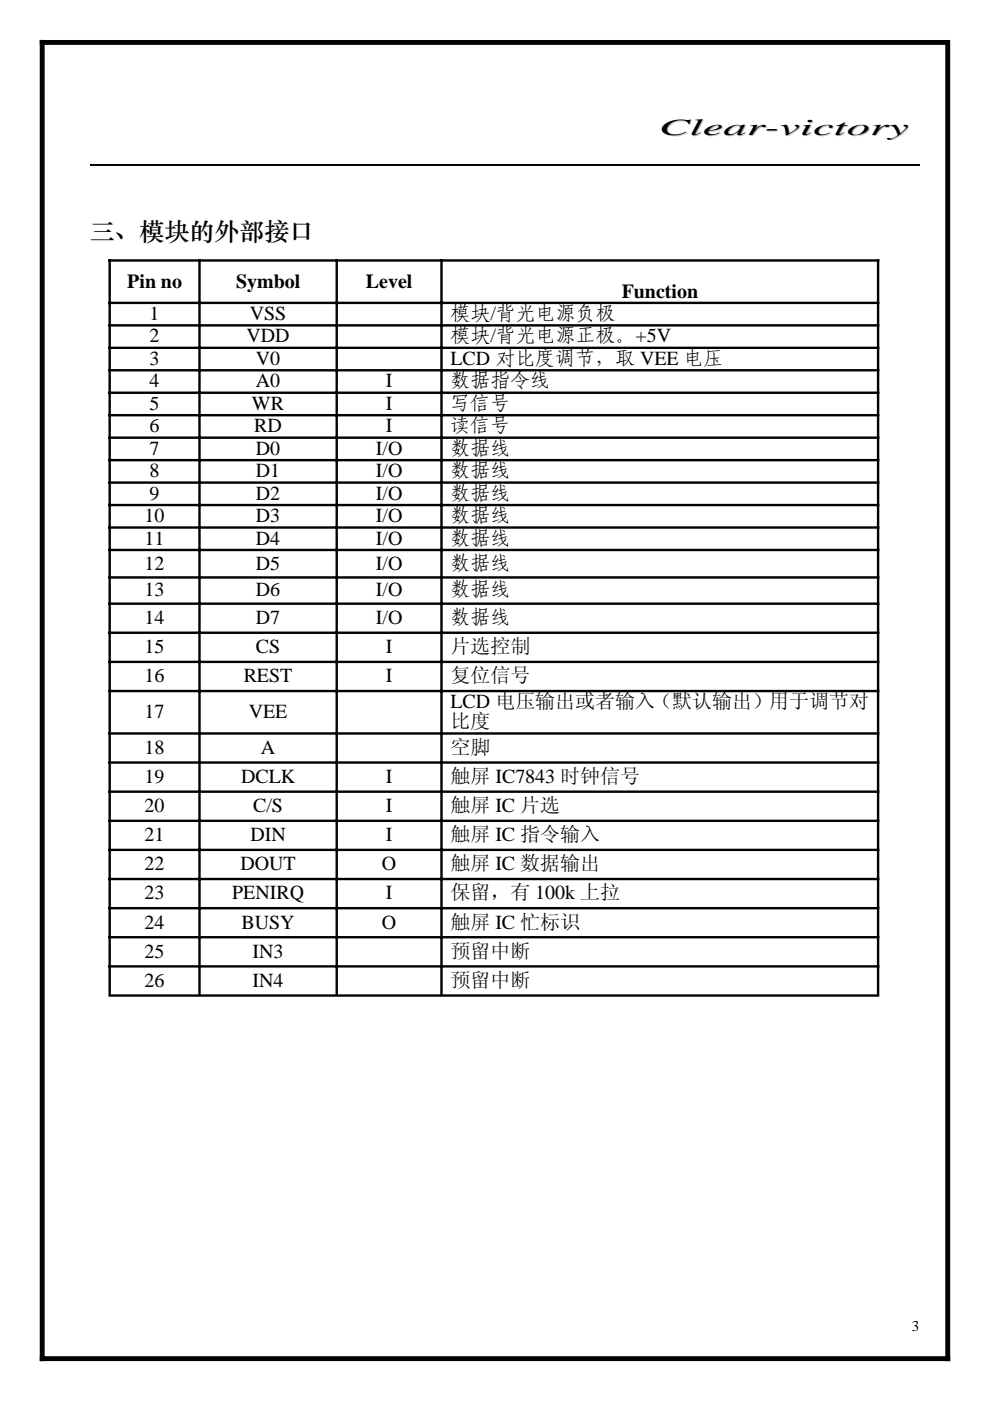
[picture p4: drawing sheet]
<svg xmlns="http://www.w3.org/2000/svg" width="210mm" height="297mm" viewBox="0 0 210 297" stroke-linecap="round" stroke-linejoin="round" font-family="sans-serif">
<defs><g id="words">
<text font-size="5.3" x="19" y="50.7">三、模块的外部接口</text>
<text font-size="4.9" x="139.7" y="28.6">Clear-victory</text>
<g font-size="4.2">
<text x="27" y="61">Pin no</text>
<text x="50.1" y="61">Symbol</text>
<text x="77.6" y="61">Level</text>
<text x="131.9" y="63.1">Function</text>
<text x="31.7" y="67.8">1</text>
<text x="53" y="67.8">VSS</text>
<text x="95.5" y="67.8">模块/背光电源负极</text>
<text x="31.7" y="72.6">2</text>
<text x="31.7" y="77.4">3</text>
<text x="52.3" y="72.6">VDD</text>
<text x="54.3" y="77.4">V0</text>
<text x="95.5" y="77.4">LCD 对比度调节，取 VEE 电压</text>
<text x="95.5" y="72.6">模块/背光电源正极。+5V</text>
<text x="31.7" y="82.1">4</text>
<text x="54.3" y="82.1">A0</text>
<text x="81.8" y="82.1">I</text>
<text x="95.5" y="82.1">数据指令线</text>
<text x="31.7" y="86.9">5</text>
<text x="53.4" y="86.9">WR</text>
<text x="81.8" y="86.9">I</text>
<text x="95.5" y="86.9">写信号</text>
<text x="31.7" y="91.7">6</text>
<text x="53.9" y="91.7">RD</text>
<text x="81.8" y="91.7">I</text>
<text x="95.5" y="91.7">读信号</text>
<text x="31.7" y="96.4">7</text>
<text x="31.7" y="101.2">8</text>
<text x="54.3" y="96.4">D0</text>
<text x="54.3" y="101.2">D1</text>
<text x="79.7" y="96.4">I/O</text>
<text x="79.7" y="101.2">I/O</text>
<text x="95.5" y="96.4">数据线</text>
<text x="95.5" y="101.2">数据线</text>
<text x="31.7" y="105.9">9</text>
<text x="54.3" y="105.9">D2</text>
<text x="79.7" y="105.9">I/O</text>
<text x="95.5" y="105.9">数据线</text>
<text x="30.7" y="110.7">10</text>
<text x="54.3" y="110.7">D3</text>
<text x="79.7" y="110.7">I/O</text>
<text x="95.5" y="110.7">数据线</text>
<text x="30.7" y="115.5">11</text>
<text x="54.3" y="115.5">D4</text>
<text x="79.7" y="115.5">I/O</text>
<text x="95.5" y="115.5">数据线</text>
<text x="30.7" y="120.8">12</text>
<text x="54.3" y="120.8">D5</text>
<text x="79.7" y="120.8">I/O</text>
<text x="95.5" y="120.8">数据线</text>
<text x="30.7" y="126.4">13</text>
<text x="54.3" y="126.4">D6</text>
<text x="79.7" y="126.4">I/O</text>
<text x="95.5" y="126.4">数据线</text>
<text x="30.7" y="132.3">14</text>
<text x="54.3" y="132.3">D7</text>
<text x="79.7" y="132.3">I/O</text>
<text x="95.5" y="132.3">数据线</text>
<text x="30.7" y="138.5">15</text>
<text x="54.3" y="138.5">CS</text>
<text x="81.8" y="138.5">I</text>
<text x="95.5" y="138.5">片选控制</text>
<text x="30.7" y="144.7">16</text>
<text x="51.7" y="144.7">REST</text>
<text x="81.8" y="144.7">I</text>
<text x="95.5" y="144.7">复位信号</text>
<text x="30.7" y="152.2">17</text>
<text x="52.7" y="152.2">VEE</text>
<text x="95.5" y="150.1">LCD 电压输出或者输入（默认输出）用于调节对</text>
<text x="95.5" y="154.3">比度</text>
<text x="30.7" y="159.8">18</text>
<text x="55.3" y="159.8">A</text>
<text x="95.5" y="159.8">空脚</text>
<text x="30.7" y="166">19</text>
<text x="51.1" y="166">DCLK</text>
<text x="81.8" y="166">I</text>
<text x="95.5" y="166">触屏 IC7843 时钟信号</text>
<text x="30.7" y="172.2">20</text>
<text x="53.7" y="172.2">C/S</text>
<text x="81.8" y="172.2">I</text>
<text x="95.5" y="172.2">触屏 IC 片选</text>
<text x="30.7" y="178.4">21</text>
<text x="53.1" y="178.4">DIN</text>
<text x="81.8" y="178.4">I</text>
<text x="95.5" y="178.4">触屏 IC 指令输入</text>
<text x="30.7" y="184.5">22</text>
<text x="51" y="184.5">DOUT</text>
<text x="81" y="184.5">O</text>
<text x="95.5" y="184.5">触屏 IC 数据输出</text>
<text x="30.7" y="190.7">23</text>
<text x="49.2" y="190.7">PENIRQ</text>
<text x="81.8" y="190.7">I</text>
<text x="95.5" y="190.7">保留，有 100k 上拉</text>
<text x="30.7" y="196.9">24</text>
<text x="51.2" y="196.9">BUSY</text>
<text x="81" y="196.9">O</text>
<text x="95.5" y="196.9">触屏 IC 忙标识</text>
<text x="30.7" y="203">25</text>
<text x="53.6" y="203">IN3</text>
<text x="95.5" y="203">预留中断</text>
<text x="30.7" y="209.2">26</text>
<text x="53.6" y="209.2">IN4</text>
<text x="95.5" y="209.2">预留中断</text>
</g>
<text font-size="3.2" x="193.4" y="282.3">3</text>
</g></defs>
<path d="M19 34.9h176" fill="none" stroke="#010101" stroke-width=".25"/>
<path d="M137.2 22.7h61v8.2h-61z" fill="#fff"/>
<g fill="none" stroke="#010101" stroke-width=".51">
<path d="M23 55.2h163.5M23.3 55v155.8M42.3 55v155.8M71.4 55v155.8M93.6 55v155.8M186.2 55v155.8M23 64.2h163.5M23 69h163.5M23 73.7h163.5M23 78.5h163.5M23 83.3h163.5M23 88h163.5"/>
<path d="M23 92.8h163.5M23 97.6h163.5M23 102.3h163.5M23 107.1h163.5M23 111.8h163.5M23 116.6h163.5M23 122.4h163.5M23 128h163.5M23 134.2h163.5M23 140.3h163.5M23 146.5h163.5M23 155.5h163.5"/>
<path d="M23 161.7h163.5M23 167.9h163.5M23 174h163.5M23 180.2h163.5M23 186.4h163.5M23 192.6h163.5M23 198.7h163.5M23 204.9h163.5M23 211.1h163.5"/>
</g>
<path d="M8.4 9h193.1M9 8.5v280.1M201 9.5v279.1M8.4 288.1h193.1" fill="none" stroke="#010101" stroke-width="1" stroke-linecap="butt"/>
<use href="#words"/>
</svg>
